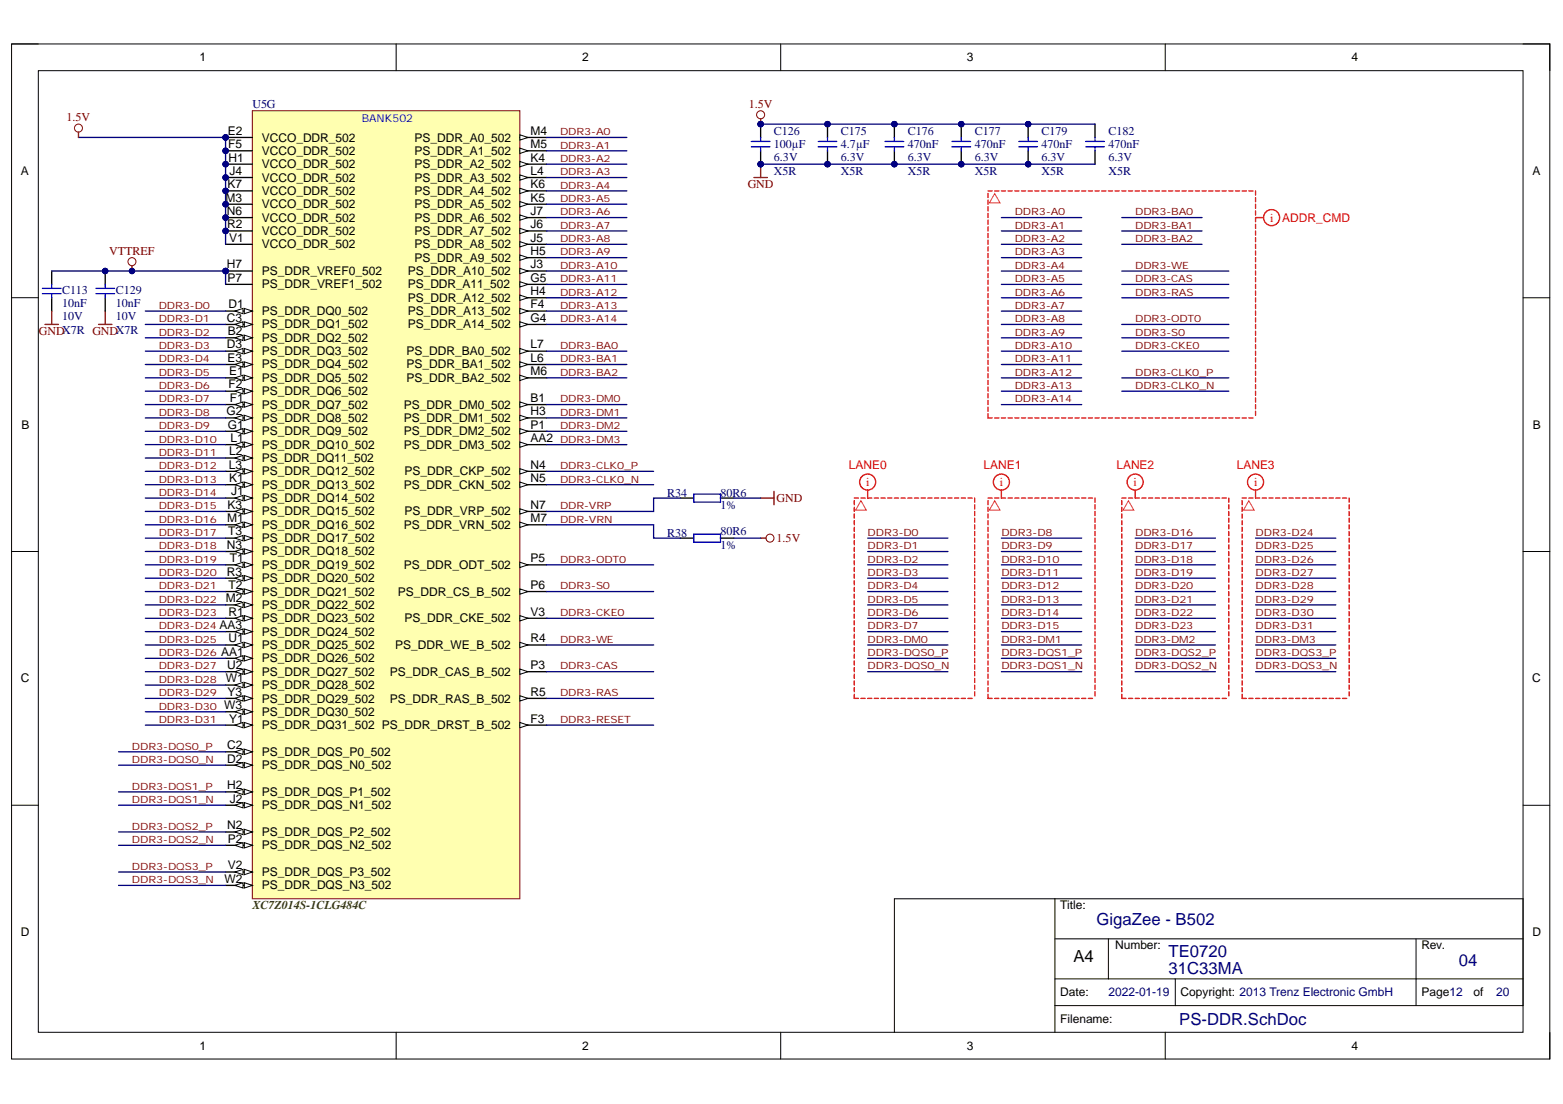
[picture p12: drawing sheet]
<svg xmlns="http://www.w3.org/2000/svg" width="297mm" height="210mm" viewBox="0 0 297 210" stroke-linecap="round" stroke-linejoin="round" font-family="sans-serif">
<defs><g id="words">
<g font-size="3.2" fill="#000080">
<text x="208.4" y="175.8">GigaZee - B502</text>
<text x="222.1" y="185.2">31C33MA</text>
<text x="222.1" y="181.9">TE0720</text>
<text x="277.2" y="183.6">04</text>
<text x="224.1" y="194.8">PS-DDR.SchDoc</text>
</g>
<text font-size="3.2" x="204" y="182.9">A4</text>
<g font-size="2.3">
<text x="37.9" y="11.7">1</text>
<text x="110.7" y="11.7">2</text>
<text x="183.8" y="11.7">3</text>
<text x="256.8" y="11.7">4</text>
<text x="43.3" y="25.7">E2</text>
<text x="43.4" y="28.2">F5</text>
<text x="49.7" y="26.9">VCCO_DDR_502</text>
<text x="49.7" y="29.5">VCCO_DDR_502</text>
<text x="78.8" y="29.5">PS_DDR_A1_502</text>
<text x="78.8" y="26.9">PS_DDR_A0_502</text>
<text x="100.8" y="28.2">M5</text>
<text x="100.8" y="25.7">M4</text>
<text x="4" y="33.3">A</text>
<text x="43.2" y="35.8">K7</text>
<text x="43.4" y="30.7">H1</text>
<text x="43.6" y="33.3">J4</text>
<text x="49.7" y="32">VCCO_DDR_502</text>
<text x="49.7" y="34.5">VCCO_DDR_502</text>
<text x="78.8" y="34.5">PS_DDR_A3_502</text>
<text x="78.8" y="32">PS_DDR_A2_502</text>
<text x="100.8" y="35.8">K6</text>
<text x="100.8" y="33.3">L4</text>
<text x="100.8" y="30.7">K4</text>
<text x="291.2" y="33.3">A</text>
<text x="42.8" y="38.3">M3</text>
<text x="43.1" y="40.9">N6</text>
<text x="49.7" y="37.1">VCCO_DDR_502</text>
<text x="49.7" y="39.6">VCCO_DDR_502</text>
<text x="78.8" y="39.6">PS_DDR_A5_502</text>
<text x="78.8" y="37.1">PS_DDR_A4_502</text>
<text x="100.8" y="40.9">J7</text>
<text x="100.8" y="38.3">K5</text>
<text x="43.1" y="43.4">R2</text>
<text x="43.6" y="45.9">V1</text>
<text x="49.7" y="42.1">VCCO_DDR_502</text>
<text x="49.7" y="44.7">VCCO_DDR_502</text>
<text x="49.7" y="47.2">VCCO_DDR_502</text>
<text x="78.8" y="47.2">PS_DDR_A8_502</text>
<text x="78.8" y="44.7">PS_DDR_A7_502</text>
<text x="78.8" y="42.1">PS_DDR_A6_502</text>
<text x="100.8" y="45.9">J5</text>
<text x="100.8" y="43.4">J6</text>
<text x="43.1" y="51">H7</text>
<text x="43.2" y="53.6">P7</text>
<text x="49.7" y="52.3">PS_DDR_VREF0_502</text>
<text x="77.5" y="52.3">PS_DDR_A10_502</text>
<text x="78.8" y="49.7">PS_DDR_A9_502</text>
<text x="100.8" y="53.6">G5</text>
<text x="100.8" y="51">J3</text>
<text x="100.8" y="48.5">H5</text>
<text x="43.4" y="58.7">D1</text>
<text x="49.7" y="59.9">PS_DDR_DQ0_502</text>
<text x="49.7" y="54.8">PS_DDR_VREF1_502</text>
<text x="77.5" y="59.9">PS_DDR_A13_502</text>
<text x="77.5" y="57.4">PS_DDR_A12_502</text>
<text x="77.5" y="54.8">PS_DDR_A11_502</text>
<text x="100.8" y="58.7">F4</text>
<text x="100.8" y="56.1">H4</text>
<text x="43.1" y="61.2">C3</text>
<text x="43.3" y="63.7">B2</text>
<text x="49.7" y="62.5">PS_DDR_DQ1_502</text>
<text x="49.7" y="65">PS_DDR_DQ2_502</text>
<text x="77.5" y="62.5">PS_DDR_A14_502</text>
<text x="100.8" y="61.2">G4</text>
<text x="43.1" y="66.3">D3</text>
<text x="43.2" y="68.8">E3</text>
<text x="43.6" y="71.3">E1</text>
<text x="49.7" y="67.5">PS_DDR_DQ3_502</text>
<text x="49.7" y="70.1">PS_DDR_DQ4_502</text>
<text x="77.3" y="70.1">PS_DDR_BA1_502</text>
<text x="77.3" y="67.5">PS_DDR_BA0_502</text>
<text x="100.8" y="71.3">M6</text>
<text x="100.8" y="68.8">L6</text>
<text x="100.8" y="66.3">L7</text>
<text x="43.4" y="73.9">F2</text>
<text x="43.7" y="76.4">F1</text>
<text x="49.7" y="72.6">PS_DDR_DQ5_502</text>
<text x="49.7" y="75.1">PS_DDR_DQ6_502</text>
<text x="49.7" y="77.7">PS_DDR_DQ7_502</text>
<text x="76.8" y="77.7">PS_DDR_DM0_502</text>
<text x="77.3" y="72.6">PS_DDR_BA2_502</text>
<text x="100.8" y="76.4">B1</text>
<text x="4.1" y="81.5">B</text>
<text x="43" y="79">G2</text>
<text x="43.3" y="81.5">G1</text>
<text x="49.7" y="80.2">PS_DDR_DQ8_502</text>
<text x="49.7" y="82.8">PS_DDR_DQ9_502</text>
<text x="76.8" y="80.2">PS_DDR_DM1_502</text>
<text x="76.8" y="82.8">PS_DDR_DM2_502</text>
<text x="100.8" y="79">H3</text>
<text x="100.8" y="81.5">P1</text>
<text x="291.3" y="81.5">B</text>
<text x="43.5" y="89.1">L3</text>
<text x="43.5" y="86.6">L2</text>
<text x="43.8" y="84">L1</text>
<text x="49.7" y="85.3">PS_DDR_DQ10_502</text>
<text x="49.7" y="87.9">PS_DDR_DQ11_502</text>
<text x="76.8" y="85.3">PS_DDR_DM3_502</text>
<text x="100.8" y="89.1">N4</text>
<text x="100.8" y="84">AA2</text>
<text x="43.6" y="91.7">K1</text>
<text x="43.9" y="94.2">J1</text>
<text x="49.7" y="90.4">PS_DDR_DQ12_502</text>
<text x="49.7" y="92.9">PS_DDR_DQ13_502</text>
<text x="49.7" y="95.5">PS_DDR_DQ14_502</text>
<text x="76.8" y="92.9">PS_DDR_CKN_502</text>
<text x="76.9" y="90.4">PS_DDR_CKP_502</text>
<text x="100.8" y="91.7">N5</text>
<text x="43.2" y="99.3">M1</text>
<text x="43.2" y="96.7">K3</text>
<text x="43.4" y="101.8">T3</text>
<text x="49.7" y="98">PS_DDR_DQ15_502</text>
<text x="49.7" y="100.5">PS_DDR_DQ16_502</text>
<text x="76.8" y="100.5">PS_DDR_VRN_502</text>
<text x="76.9" y="98">PS_DDR_VRP_502</text>
<text x="100.8" y="99.3">M7</text>
<text x="100.8" y="96.7">N7</text>
<text x="43.1" y="104.3">N3</text>
<text x="43.7" y="106.9">T1</text>
<text x="49.7" y="103.1">PS_DDR_DQ17_502</text>
<text x="49.7" y="105.6">PS_DDR_DQ18_502</text>
<text x="100.8" y="106.9">P5</text>
<text x="43.1" y="109.4">R3</text>
<text x="43.4" y="112">T2</text>
<text x="49.7" y="108.2">PS_DDR_DQ19_502</text>
<text x="49.7" y="110.7">PS_DDR_DQ20_502</text>
<text x="49.7" y="113.2">PS_DDR_DQ21_502</text>
<text x="75.6" y="113.2">PS_DDR_CS_B_502</text>
<text x="76.8" y="108.2">PS_DDR_ODT_502</text>
<text x="100.8" y="112">P6</text>
<text x="41.7" y="119.6">AA3</text>
<text x="42.9" y="114.5">M2</text>
<text x="43.4" y="117.1">R1</text>
<text x="49.7" y="115.8">PS_DDR_DQ22_502</text>
<text x="49.7" y="118.3">PS_DDR_DQ23_502</text>
<text x="76.9" y="118.3">PS_DDR_CKE_502</text>
<text x="100.8" y="117.1">V3</text>
<text x="42" y="124.7">AA1</text>
<text x="43.4" y="122.1">U1</text>
<text x="49.7" y="120.9">PS_DDR_DQ24_502</text>
<text x="49.7" y="123.4">PS_DDR_DQ25_502</text>
<text x="49.7" y="125.9">PS_DDR_DQ26_502</text>
<text x="75.1" y="123.4">PS_DDR_WE_B_502</text>
<text x="100.8" y="122.1">R4</text>
<text x="4" y="129.7">C</text>
<text x="42.9" y="129.7">W1</text>
<text x="43.1" y="127.2">U2</text>
<text x="49.7" y="128.5">PS_DDR_DQ27_502</text>
<text x="49.7" y="131">PS_DDR_DQ28_502</text>
<text x="74.1" y="128.5">PS_DDR_CAS_B_502</text>
<text x="100.8" y="127.2">P3</text>
<text x="291.2" y="129.7">C</text>
<text x="42.6" y="134.8">W3</text>
<text x="43.2" y="132.3">Y3</text>
<text x="43.6" y="137.4">Y1</text>
<text x="49.7" y="133.6">PS_DDR_DQ29_502</text>
<text x="49.7" y="136.1">PS_DDR_DQ30_502</text>
<text x="74.1" y="133.6">PS_DDR_RAS_B_502</text>
<text x="100.8" y="137.4">F3</text>
<text x="100.8" y="132.3">R5</text>
<text x="43.1" y="142.4">C2</text>
<text x="49.7" y="143.7">PS_DDR_DQS_P0_502</text>
<text x="49.7" y="138.6">PS_DDR_DQ31_502 PS_DDR_DRST_B_502</text>
<text x="43.1" y="145">D2</text>
<text x="49.7" y="146.2">PS_DDR_DQS_N0_502</text>
<text x="43.1" y="150.1">H2</text>
<text x="43.7" y="152.6">J2</text>
<text x="49.7" y="151.3">PS_DDR_DQS_P1_502</text>
<text x="49.7" y="153.9">PS_DDR_DQS_N1_502</text>
<text x="43.1" y="157.7">N2</text>
<text x="43.3" y="160.2">P2</text>
<text x="49.7" y="158.9">PS_DDR_DQS_P2_502</text>
<text x="49.7" y="161.5">PS_DDR_DQS_N2_502</text>
<text x="42.6" y="167.8">W2</text>
<text x="43.3" y="165.3">V2</text>
<text x="49.7" y="166.6">PS_DDR_DQS_P3_502</text>
<text x="49.7" y="169.1">PS_DDR_DQS_N3_502</text>
<text x="201.5" y="172.9">Title:</text>
<text x="4" y="178">D</text>
<text x="291.2" y="178">D</text>
<text x="211.9" y="180.5">Number:</text>
<text x="270.1" y="180.5">Rev.</text>
<text x="201.5" y="189.4">Date:</text>
<text x="224.4" y="189.4">Copyright: 2013 Trenz Electronic GmbH</text>
<text x="270.1" y="189.4">Page12</text>
<text x="280" y="189.4">of</text>
<text x="201.5" y="194.5">Filename:</text>
<text x="37.9" y="199.6">1</text>
<text x="110.7" y="199.6">2</text>
<text x="183.8" y="199.6">3</text>
<text x="256.8" y="199.6">4</text>
</g>
<g font-size="2.3" fill="#800000">
<text x="12.6" y="23.1">1.5V</text>
<text x="142.3" y="20.5">1.5V</text>
<text x="142.1" y="35.8">GND</text>
<text x="20.8" y="48.5">VTTREF</text>
<text x="7.4" y="63.7">GNDX7R GNDX7R</text>
<text x="147.6" y="95.5">GND</text>
<text x="147.6" y="103.1">1.5V</text>
</g>
<g font-size="2.3" fill="#000080">
<text x="48" y="20.5">U5G</text>
<text x="147.1" y="25.6">C126</text>
<text x="147.1" y="28.1">100µF</text>
<text x="159.8" y="25.6">C175</text>
<text x="159.8" y="28.1">4.7µF</text>
<text x="172.5" y="25.6">C176</text>
<text x="172.5" y="28.1">470nF</text>
<text x="185.2" y="25.6">C177</text>
<text x="185.2" y="28.1">470nF</text>
<text x="197.9" y="25.6">C179</text>
<text x="197.9" y="28.1">470nF</text>
<text x="210.7" y="25.6">C182</text>
<text x="210.7" y="28.1">470nF</text>
<text x="147.1" y="30.7">6.3V</text>
<text x="147.1" y="33.2">X5R</text>
<text x="159.8" y="30.7">6.3V</text>
<text x="159.8" y="33.2">X5R</text>
<text x="172.5" y="30.7">6.3V</text>
<text x="172.5" y="33.2">X5R</text>
<text x="185.2" y="30.7">6.3V</text>
<text x="185.2" y="33.2">X5R</text>
<text x="197.9" y="30.7">6.3V</text>
<text x="197.9" y="33.2">X5R</text>
<text x="210.7" y="30.7">6.3V</text>
<text x="210.7" y="33.2">X5R</text>
<text x="11.8" y="55.8">C113</text>
<text x="11.8" y="58.4">10nF</text>
<text x="22" y="55.8">C129</text>
<text x="22" y="58.4">10nF</text>
<text x="11.8" y="60.9">10V</text>
<text x="22" y="60.9">10V</text>
<text x="126.8" y="94.4">R34</text>
<text x="136.9" y="94.4">80R6</text>
<text x="136.9" y="96.7">1%</text>
<text x="136.9" y="101.8">80R6</text>
<text x="126.8" y="102">R38</text>
<text x="136.9" y="104.3">1%</text>
<text x="210.7" y="189.4">2022-01-19</text>
<text x="284.3" y="189.4">20</text>
</g>
<g font-size="2.3" fill="#f00">
<text x="241.4" y="42.1">i</text>
<text x="243.7" y="42.1">ADDR_CMD</text>
<text x="161.3" y="89.1">LANE0</text>
<text x="186.9" y="89.1">LANE1</text>
<text x="212.2" y="89.1">LANE2</text>
<text x="235.1" y="89.1">LANE3</text>
<text x="164.6" y="92.4">i</text>
<text x="190" y="92.4">i</text>
<text x="215.4" y="92.4">i</text>
<text x="238.3" y="92.4">i</text>
</g>
<text font-size="2.3" fill="#008000" x="48" y="172.9">XC7Z014S-1CLG484C</text>
<text font-size="2.1" fill="#00f" x="68.7" y="23.1">BANK502</text>
<g font-size="1.9" fill="#800000">
<text x="106.4" y="25.7">DDR3-A0</text>
<text x="106.4" y="28.3">DDR3-A1</text>
<text x="106.4" y="30.8">DDR3-A2</text>
<text x="106.4" y="33.3">DDR3-A3</text>
<text x="106.4" y="35.9">DDR3-A4</text>
<text x="106.4" y="38.4">DDR3-A5</text>
<text x="106.4" y="40.9">DDR3-A6</text>
<text x="192.8" y="40.9">DDR3-A0</text>
<text x="215.7" y="40.9">DDR3-BA0</text>
<text x="106.4" y="43.5">DDR3-A7</text>
<text x="106.4" y="46">DDR3-A8</text>
<text x="192.8" y="43.5">DDR3-A1</text>
<text x="192.8" y="46">DDR3-A2</text>
<text x="215.7" y="43.5">DDR3-BA1</text>
<text x="215.7" y="46">DDR3-BA2</text>
<text x="106.4" y="48.6">DDR3-A9</text>
<text x="106.4" y="51.1">DDR3-A10</text>
<text x="106.4" y="53.7">DDR3-A11</text>
<text x="192.8" y="48.6">DDR3-A3</text>
<text x="192.8" y="51.1">DDR3-A4</text>
<text x="192.8" y="53.7">DDR3-A5</text>
<text x="215.7" y="53.7">DDR3-CAS</text>
<text x="215.7" y="51.1">DDR3-WE</text>
<text x="30.2" y="58.7">DDR3-D0</text>
<text x="106.4" y="56.2">DDR3-A12</text>
<text x="106.4" y="58.7">DDR3-A13</text>
<text x="192.8" y="56.2">DDR3-A6</text>
<text x="192.8" y="58.7">DDR3-A7</text>
<text x="215.7" y="56.2">DDR3-RAS</text>
<text x="30.2" y="61.3">DDR3-D1</text>
<text x="30.2" y="63.8">DDR3-D2</text>
<text x="106.4" y="61.3">DDR3-A14</text>
<text x="192.8" y="61.3">DDR3-A8</text>
<text x="192.8" y="63.8">DDR3-A9</text>
<text x="215.7" y="63.8">DDR3-S0</text>
<text x="215.7" y="61.3">DDR3-ODT0</text>
<text x="30.2" y="66.3">DDR3-D3</text>
<text x="30.2" y="68.9">DDR3-D4</text>
<text x="30.2" y="71.4">DDR3-D5</text>
<text x="106.4" y="66.3">DDR3-BA0</text>
<text x="106.4" y="68.9">DDR3-BA1</text>
<text x="106.4" y="71.4">DDR3-BA2</text>
<text x="192.8" y="66.3">DDR3-A10</text>
<text x="192.8" y="68.9">DDR3-A11</text>
<text x="192.8" y="71.4">DDR3-A12</text>
<text x="215.7" y="66.3">DDR3-CKE0</text>
<text x="215.7" y="71.4">DDR3-CLK0_P</text>
<text x="30.2" y="73.9">DDR3-D6</text>
<text x="30.2" y="76.5">DDR3-D7</text>
<text x="106.4" y="76.5">DDR3-DM0</text>
<text x="192.8" y="73.9">DDR3-A13</text>
<text x="192.8" y="76.5">DDR3-A14</text>
<text x="215.7" y="73.9">DDR3-CLK0_N</text>
<text x="30.2" y="79.1">DDR3-D8</text>
<text x="30.2" y="81.6">DDR3-D9</text>
<text x="106.4" y="79.1">DDR3-DM1</text>
<text x="106.4" y="81.6">DDR3-DM2</text>
<text x="30.2" y="84.1">DDR3-D10</text>
<text x="30.2" y="86.7">DDR3-D11</text>
<text x="30.2" y="89.2">DDR3-D12</text>
<text x="106.4" y="84.1">DDR3-DM3</text>
<text x="106.4" y="89.2">DDR3-CLK0_P</text>
<text x="30.2" y="91.7">DDR3-D13</text>
<text x="30.2" y="94.3">DDR3-D14</text>
<text x="106.4" y="91.7">DDR3-CLK0_N</text>
<text x="30.2" y="96.8">DDR3-D15</text>
<text x="30.2" y="99.3">DDR3-D16</text>
<text x="30.2" y="101.9">DDR3-D17</text>
<text x="106.4" y="99.3">DDR-VRN</text>
<text x="106.4" y="96.8">DDR-VRP</text>
<text x="164.9" y="101.9">DDR3-D0</text>
<text x="190.3" y="101.9">DDR3-D8</text>
<text x="215.7" y="101.9">DDR3-D16</text>
<text x="238.6" y="101.9">DDR3-D24</text>
<text x="30.2" y="104.4">DDR3-D18</text>
<text x="30.2" y="107">DDR3-D19</text>
<text x="106.4" y="107">DDR3-ODT0</text>
<text x="164.9" y="104.4">DDR3-D1</text>
<text x="164.9" y="107">DDR3-D2</text>
<text x="190.3" y="104.4">DDR3-D9</text>
<text x="190.3" y="107">DDR3-D10</text>
<text x="215.7" y="104.4">DDR3-D17</text>
<text x="215.7" y="107">DDR3-D18</text>
<text x="238.6" y="104.4">DDR3-D25</text>
<text x="238.6" y="107">DDR3-D26</text>
<text x="30.2" y="109.5">DDR3-D20</text>
<text x="30.2" y="112.1">DDR3-D21</text>
<text x="106.4" y="112.1">DDR3-S0</text>
<text x="164.9" y="109.5">DDR3-D3</text>
<text x="164.9" y="112.1">DDR3-D4</text>
<text x="190.3" y="109.5">DDR3-D11</text>
<text x="190.3" y="112.1">DDR3-D12</text>
<text x="215.7" y="109.5">DDR3-D19</text>
<text x="215.7" y="112.1">DDR3-D20</text>
<text x="238.6" y="109.5">DDR3-D27</text>
<text x="238.6" y="112.1">DDR3-D28</text>
<text x="30.2" y="114.6">DDR3-D22</text>
<text x="30.2" y="117.1">DDR3-D23</text>
<text x="30.2" y="119.7">DDR3-D24</text>
<text x="106.4" y="117.1">DDR3-CKE0</text>
<text x="164.9" y="114.6">DDR3-D5</text>
<text x="164.9" y="117.1">DDR3-D6</text>
<text x="164.9" y="119.7">DDR3-D7</text>
<text x="190.3" y="114.6">DDR3-D13</text>
<text x="190.3" y="117.1">DDR3-D14</text>
<text x="190.3" y="119.7">DDR3-D15</text>
<text x="215.7" y="114.6">DDR3-D21</text>
<text x="215.7" y="117.1">DDR3-D22</text>
<text x="215.7" y="119.7">DDR3-D23</text>
<text x="238.6" y="114.6">DDR3-D29</text>
<text x="238.6" y="117.1">DDR3-D30</text>
<text x="238.6" y="119.7">DDR3-D31</text>
<text x="30.2" y="122.2">DDR3-D25</text>
<text x="30.2" y="124.7">DDR3-D26</text>
<text x="106.4" y="122.2">DDR3-WE</text>
<text x="164.9" y="122.2">DDR3-DM0</text>
<text x="164.9" y="124.7">DDR3-DQS0_P</text>
<text x="190.3" y="122.2">DDR3-DM1</text>
<text x="190.3" y="124.7">DDR3-DQS1_P</text>
<text x="215.7" y="122.2">DDR3-DM2</text>
<text x="215.7" y="124.7">DDR3-DQS2_P</text>
<text x="238.6" y="122.2">DDR3-DM3</text>
<text x="238.6" y="124.7">DDR3-DQS3_P</text>
<text x="30.2" y="127.3">DDR3-D27</text>
<text x="30.2" y="129.8">DDR3-D28</text>
<text x="106.4" y="127.3">DDR3-CAS</text>
<text x="164.9" y="127.3">DDR3-DQS0_N</text>
<text x="190.3" y="127.3">DDR3-DQS1_N</text>
<text x="215.7" y="127.3">DDR3-DQS2_N</text>
<text x="238.6" y="127.3">DDR3-DQS3_N</text>
<text x="30.2" y="132.4">DDR3-D29</text>
<text x="30.2" y="134.9">DDR3-D30</text>
<text x="30.2" y="137.5">DDR3-D31</text>
<text x="106.4" y="137.5">DDR3-RESET</text>
<text x="106.4" y="132.4">DDR3-RAS</text>
<text x="25.1" y="142.5">DDR3-DQS0_P</text>
<text x="25.1" y="145.1">DDR3-DQS0_N</text>
<text x="25.1" y="150.1">DDR3-DQS1_P</text>
<text x="25.1" y="152.7">DDR3-DQS1_N</text>
<text x="25.1" y="157.7">DDR3-DQS2_P</text>
<text x="25.1" y="160.3">DDR3-DQS2_N</text>
<text x="25.1" y="165.4">DDR3-DQS3_P</text>
<text x="25.1" y="167.9">DDR3-DQS3_N</text>
</g>
</g></defs>
<path d="M2.2 8.4h292.3v193h-292.3z" fill="none" stroke="#000" stroke-width=".19"/>
<path d="M7.3 13.4h282.1v182.9h-282.1z" fill-rule="evenodd" fill="#fff"/>
<g fill="none" stroke="#000" stroke-width=".19">
<path d="M2.2 8.4h5.1M7.3 13.4h282.1v182.9h-282.1zM75.3 8.4v5M148.4 8.4v5M221.4 8.4v5M289.4 8.4h5.1v5M2.2 56.6h5.1M289.4 56.6h5.1M2.2 104.9h5.1M289.4 104.9h5.1M2.2 153.1h5.1M289.4 153.1h5.1"/>
<path d="M200.5 170.9v25.4M200.5 178.5h88.9M210.6 178.5v7.6M269.1 178.5v12.7M75.3 196.3v5.1M148.4 196.3v5.1M200.5 191.2h88.9v-20.3h-119.4v25.4M200.5 186.1h88.9M221.4 196.3v5.1M223.4 186.1v5.1M294.5 196.3v5.1"/>
</g>
<circle cx="42.9" cy="26.1" r=".51" fill="#000080"/>
<circle cx="42.9" cy="26.1" r=".51" fill="none" stroke="#000080" stroke-width=".19"/>
<circle cx="42.9" cy="28.7" r=".51" fill="#000080"/>
<circle cx="42.9" cy="28.7" r=".51" fill="none" stroke="#000080" stroke-width=".19"/>
<circle cx="42.9" cy="31.2" r=".51" fill="#000080"/>
<circle cx="42.9" cy="31.2" r=".51" fill="none" stroke="#000080" stroke-width=".19"/>
<circle cx="42.9" cy="33.8" r=".51" fill="#000080"/>
<circle cx="42.9" cy="33.8" r=".51" fill="none" stroke="#000080" stroke-width=".19"/>
<circle cx="42.9" cy="36.3" r=".51" fill="#000080"/>
<circle cx="42.9" cy="36.3" r=".51" fill="none" stroke="#000080" stroke-width=".19"/>
<circle cx="42.9" cy="38.8" r=".51" fill="#000080"/>
<circle cx="42.9" cy="38.8" r=".51" fill="none" stroke="#000080" stroke-width=".19"/>
<circle cx="42.9" cy="41.4" r=".51" fill="#000080"/>
<circle cx="42.9" cy="41.4" r=".51" fill="none" stroke="#000080" stroke-width=".19"/>
<circle cx="42.9" cy="43.9" r=".51" fill="#000080"/>
<circle cx="42.9" cy="43.9" r=".51" fill="none" stroke="#000080" stroke-width=".19"/>
<circle cx="42.9" cy="51.5" r=".51" fill="#000080"/>
<circle cx="42.9" cy="51.5" r=".51" fill="none" stroke="#000080" stroke-width=".19"/>
<path d="M48 21.1h50.8v149.8h-50.8z" fill-rule="evenodd" fill="#ffffb0"/>
<path d="M48 21.1h50.8v149.8h-50.8z" fill="none" stroke="#800000" stroke-width=".19"/>
<path d="M98.8 137.9h5.1" fill="none" stroke="#000" stroke-width=".25"/>
<path d="M98.8 137.4l1.5 .5-1.5 .5z" fill="#f8fcff"/>
<path d="M98.8 137.4l1.5 .5-1.5 .5z" fill="none" stroke="#000" stroke-width=".19"/>
<path d="M42.9 59.1h5.1" fill="none" stroke="#000" stroke-width=".25"/>
<path d="M46.4 58.6l1.6 .5-1.6 .6z" fill="#f8fcff"/>
<path d="M46.4 58.6l1.6 .5-1.6 .6z" fill="none" stroke="#000" stroke-width=".19"/>
<path d="M44.7 59.1l1.5-.5v1.1z" fill="#f8fcff"/>
<path d="M44.7 59.1l1.5-.5v1.1z" fill="none" stroke="#000" stroke-width=".19"/>
<path d="M42.9 61.7h5.1" fill="none" stroke="#000" stroke-width=".25"/>
<path d="M46.4 61.2l1.6 .5-1.6 .5z" fill="#f8fcff"/>
<path d="M46.4 61.2l1.6 .5-1.6 .5z" fill="none" stroke="#000" stroke-width=".19"/>
<path d="M44.7 61.7l1.5-.5v1z" fill="#f8fcff"/>
<path d="M44.7 61.7l1.5-.5v1z" fill="none" stroke="#000" stroke-width=".19"/>
<path d="M42.9 64.2h5.1" fill="none" stroke="#000" stroke-width=".25"/>
<path d="M46.4 63.7l1.6 .5-1.6 .5z" fill="#f8fcff"/>
<path d="M46.4 63.7l1.6 .5-1.6 .5z" fill="none" stroke="#000" stroke-width=".19"/>
<path d="M44.7 64.2l1.5-.5v1z" fill="#f8fcff"/>
<path d="M44.7 64.2l1.5-.5v1z" fill="none" stroke="#000" stroke-width=".19"/>
<path d="M42.9 66.8h5.1" fill="none" stroke="#000" stroke-width=".25"/>
<path d="M46.4 66.3l1.6 .5-1.6 .5z" fill="#f8fcff"/>
<path d="M46.4 66.3l1.6 .5-1.6 .5z" fill="none" stroke="#000" stroke-width=".19"/>
<path d="M44.7 66.8l1.5-.5v1z" fill="#f8fcff"/>
<path d="M44.7 66.8l1.5-.5v1z" fill="none" stroke="#000" stroke-width=".19"/>
<path d="M98.8 76.9h5.1" fill="none" stroke="#000" stroke-width=".25"/>
<path d="M98.8 76.4l1.5 .5-1.5 .5z" fill="#f8fcff"/>
<path d="M98.8 76.4l1.5 .5-1.5 .5z" fill="none" stroke="#000" stroke-width=".19"/>
<path d="M42.9 142.9h5.1" fill="none" stroke="#000" stroke-width=".25"/>
<path d="M46.4 142.4l1.6 .5-1.6 .5z" fill="#f8fcff"/>
<path d="M46.4 142.4l1.6 .5-1.6 .5z" fill="none" stroke="#000" stroke-width=".19"/>
<path d="M44.7 142.9l1.5-.5v1z" fill="#f8fcff"/>
<path d="M44.7 142.9l1.5-.5v1z" fill="none" stroke="#000" stroke-width=".19"/>
<path d="M42.9 145.5h5.1" fill="none" stroke="#000" stroke-width=".25"/>
<path d="M46.4 145l1.6 .5-1.6 .5z" fill="#f8fcff"/>
<path d="M46.4 145l1.6 .5-1.6 .5z" fill="none" stroke="#000" stroke-width=".19"/>
<path d="M44.7 145.5l1.5-.5v1z" fill="#f8fcff"/>
<path d="M44.7 145.5l1.5-.5v1z" fill="none" stroke="#000" stroke-width=".19"/>
<path d="M42.9 69.3h5.1" fill="none" stroke="#000" stroke-width=".25"/>
<path d="M46.4 68.8l1.6 .5-1.6 .5z" fill="#f8fcff"/>
<path d="M46.4 68.8l1.6 .5-1.6 .5z" fill="none" stroke="#000" stroke-width=".19"/>
<path d="M44.7 69.3l1.5-.5v1z" fill="#f8fcff"/>
<path d="M44.7 69.3l1.5-.5v1z" fill="none" stroke="#000" stroke-width=".19"/>
<path d="M42.9 71.8h5.1" fill="none" stroke="#000" stroke-width=".25"/>
<path d="M46.4 71.3l1.6 .5-1.6 .5z" fill="#f8fcff"/>
<path d="M46.4 71.3l1.6 .5-1.6 .5z" fill="none" stroke="#000" stroke-width=".19"/>
<path d="M44.7 71.8l1.5-.5v1z" fill="#f8fcff"/>
<path d="M44.7 71.8l1.5-.5v1z" fill="none" stroke="#000" stroke-width=".19"/>
<path d="M42.9 74.4h5.1" fill="none" stroke="#000" stroke-width=".25"/>
<path d="M46.4 73.9l1.6 .5-1.6 .5z" fill="#f8fcff"/>
<path d="M46.4 73.9l1.6 .5-1.6 .5z" fill="none" stroke="#000" stroke-width=".19"/>
<path d="M44.7 74.4l1.5-.5v1z" fill="#f8fcff"/>
<path d="M44.7 74.4l1.5-.5v1z" fill="none" stroke="#000" stroke-width=".19"/>
<path d="M42.9 76.9h5.1" fill="none" stroke="#000" stroke-width=".25"/>
<path d="M46.4 76.4l1.6 .5-1.6 .5z" fill="#f8fcff"/>
<path d="M46.4 76.4l1.6 .5-1.6 .5z" fill="none" stroke="#000" stroke-width=".19"/>
<path d="M44.7 76.9l1.5-.5v1z" fill="#f8fcff"/>
<path d="M44.7 76.9l1.5-.5v1z" fill="none" stroke="#000" stroke-width=".19"/>
<path d="M42.9 79.5h5.1" fill="none" stroke="#000" stroke-width=".25"/>
<path d="M46.4 79l1.6 .5-1.6 .5z" fill="#f8fcff"/>
<path d="M46.4 79l1.6 .5-1.6 .5z" fill="none" stroke="#000" stroke-width=".19"/>
<path d="M44.7 79.5l1.5-.5v1z" fill="#f8fcff"/>
<path d="M44.7 79.5l1.5-.5v1z" fill="none" stroke="#000" stroke-width=".19"/>
<path d="M42.9 82h5.1" fill="none" stroke="#000" stroke-width=".25"/>
<path d="M46.4 81.5l1.6 .5-1.6 .5z" fill="#f8fcff"/>
<path d="M46.4 81.5l1.6 .5-1.6 .5z" fill="none" stroke="#000" stroke-width=".19"/>
<path d="M44.7 82l1.5-.5v1z" fill="#f8fcff"/>
<path d="M44.7 82l1.5-.5v1z" fill="none" stroke="#000" stroke-width=".19"/>
<path d="M42.9 84.5h5.1" fill="none" stroke="#000" stroke-width=".25"/>
<path d="M46.4 84l1.6 .5-1.6 .5z" fill="#f8fcff"/>
<path d="M46.4 84l1.6 .5-1.6 .5z" fill="none" stroke="#000" stroke-width=".19"/>
<path d="M44.7 84.5l1.5-.5v1z" fill="#f8fcff"/>
<path d="M44.7 84.5l1.5-.5v1z" fill="none" stroke="#000" stroke-width=".19"/>
<path d="M42.9 87.1h5.1" fill="none" stroke="#000" stroke-width=".25"/>
<path d="M46.4 86.6l1.6 .5-1.6 .5z" fill="#f8fcff"/>
<path d="M46.4 86.6l1.6 .5-1.6 .5z" fill="none" stroke="#000" stroke-width=".19"/>
<path d="M44.7 87.1l1.5-.5v1z" fill="#f8fcff"/>
<path d="M44.7 87.1l1.5-.5v1z" fill="none" stroke="#000" stroke-width=".19"/>
<path d="M98.8 79.5h5.1" fill="none" stroke="#000" stroke-width=".25"/>
<path d="M98.8 79l1.5 .5-1.5 .5z" fill="#f8fcff"/>
<path d="M98.8 79l1.5 .5-1.5 .5z" fill="none" stroke="#000" stroke-width=".19"/>
<path d="M42.9 150.6h5.1" fill="none" stroke="#000" stroke-width=".25"/>
<path d="M46.4 150.1l1.6 .5-1.6 .5z" fill="#f8fcff"/>
<path d="M46.4 150.1l1.6 .5-1.6 .5z" fill="none" stroke="#000" stroke-width=".19"/>
<path d="M44.7 150.6l1.5-.5v1z" fill="#f8fcff"/>
<path d="M44.7 150.6l1.5-.5v1z" fill="none" stroke="#000" stroke-width=".19"/>
<path d="M42.9 153.1h5.1" fill="none" stroke="#000" stroke-width=".25"/>
<path d="M46.4 152.6l1.6 .5-1.6 .5z" fill="#f8fcff"/>
<path d="M46.4 152.6l1.6 .5-1.6 .5z" fill="none" stroke="#000" stroke-width=".19"/>
<path d="M44.7 153.1l1.5-.5v1z" fill="#f8fcff"/>
<path d="M44.7 153.1l1.5-.5v1z" fill="none" stroke="#000" stroke-width=".19"/>
<path d="M42.9 89.6h5.1" fill="none" stroke="#000" stroke-width=".25"/>
<path d="M46.4 89.1l1.6 .5-1.6 .5z" fill="#f8fcff"/>
<path d="M46.4 89.1l1.6 .5-1.6 .5z" fill="none" stroke="#000" stroke-width=".19"/>
<path d="M44.7 89.6l1.5-.5v1z" fill="#f8fcff"/>
<path d="M44.7 89.6l1.5-.5v1z" fill="none" stroke="#000" stroke-width=".19"/>
<path d="M42.9 92.2h5.1" fill="none" stroke="#000" stroke-width=".25"/>
<path d="M46.4 91.6l1.6 .6-1.6 .5z" fill="#f8fcff"/>
<path d="M46.4 91.6l1.6 .6-1.6 .5z" fill="none" stroke="#000" stroke-width=".19"/>
<path d="M44.7 92.2l1.5-.6v1.1z" fill="#f8fcff"/>
<path d="M44.7 92.2l1.5-.6v1.1z" fill="none" stroke="#000" stroke-width=".19"/>
<path d="M42.9 94.7h5.1" fill="none" stroke="#000" stroke-width=".25"/>
<path d="M46.4 94.2l1.6 .5-1.6 .5z" fill="#f8fcff"/>
<path d="M46.4 94.2l1.6 .5-1.6 .5z" fill="none" stroke="#000" stroke-width=".19"/>
<path d="M44.7 94.7l1.5-.5v1z" fill="#f8fcff"/>
<path d="M44.7 94.7l1.5-.5v1z" fill="none" stroke="#000" stroke-width=".19"/>
<path d="M42.9 97.2h5.1" fill="none" stroke="#000" stroke-width=".25"/>
<path d="M46.4 96.7l1.6 .5-1.6 .5z" fill="#f8fcff"/>
<path d="M46.4 96.7l1.6 .5-1.6 .5z" fill="none" stroke="#000" stroke-width=".19"/>
<path d="M44.7 97.2l1.5-.5v1z" fill="#f8fcff"/>
<path d="M44.7 97.2l1.5-.5v1z" fill="none" stroke="#000" stroke-width=".19"/>
<path d="M98.8 61.7h5.1" fill="none" stroke="#000" stroke-width=".25"/>
<path d="M98.8 61.2l1.5 .5-1.5 .5z" fill="#f8fcff"/>
<path d="M98.8 61.2l1.5 .5-1.5 .5z" fill="none" stroke="#000" stroke-width=".19"/>
<path d="M98.8 59.1h5.1" fill="none" stroke="#000" stroke-width=".25"/>
<path d="M98.8 58.6l1.5 .5-1.5 .6z" fill="#f8fcff"/>
<path d="M98.8 58.6l1.5 .5-1.5 .6z" fill="none" stroke="#000" stroke-width=".19"/>
<path d="M98.8 56.6h5.1" fill="none" stroke="#000" stroke-width=".25"/>
<path d="M98.8 56.1l1.5 .5-1.5 .5z" fill="#f8fcff"/>
<path d="M98.8 56.1l1.5 .5-1.5 .5z" fill="none" stroke="#000" stroke-width=".19"/>
<path d="M98.8 54.1h5.1" fill="none" stroke="#000" stroke-width=".25"/>
<path d="M98.8 53.6l1.5 .5-1.5 .5z" fill="#f8fcff"/>
<path d="M98.8 53.6l1.5 .5-1.5 .5z" fill="none" stroke="#000" stroke-width=".19"/>
<path d="M98.8 51.5h5.1" fill="none" stroke="#000" stroke-width=".25"/>
<path d="M98.8 51l1.5 .5-1.5 .5z" fill="#f8fcff"/>
<path d="M98.8 51l1.5 .5-1.5 .5z" fill="none" stroke="#000" stroke-width=".19"/>
<path d="M98.8 49h5.1" fill="none" stroke="#000" stroke-width=".25"/>
<path d="M98.8 48.5l1.5 .5-1.5 .5z" fill="#f8fcff"/>
<path d="M98.8 48.5l1.5 .5-1.5 .5z" fill="none" stroke="#000" stroke-width=".19"/>
<path d="M98.8 46.5h5.1" fill="none" stroke="#000" stroke-width=".25"/>
<path d="M98.8 45.9l1.5 .6-1.5 .5z" fill="#f8fcff"/>
<path d="M98.8 45.9l1.5 .6-1.5 .5z" fill="none" stroke="#000" stroke-width=".19"/>
<path d="M98.8 43.9h5.1" fill="none" stroke="#000" stroke-width=".25"/>
<path d="M98.8 43.4l1.5 .5-1.5 .5z" fill="#f8fcff"/>
<path d="M98.8 43.4l1.5 .5-1.5 .5z" fill="none" stroke="#000" stroke-width=".19"/>
<path d="M98.8 41.4h5.1" fill="none" stroke="#000" stroke-width=".25"/>
<path d="M98.8 40.9l1.5 .5-1.5 .5z" fill="#f8fcff"/>
<path d="M98.8 40.9l1.5 .5-1.5 .5z" fill="none" stroke="#000" stroke-width=".19"/>
<path d="M98.8 38.8h5.1" fill="none" stroke="#000" stroke-width=".25"/>
<path d="M98.8 38.3l1.5 .5-1.5 .5z" fill="#f8fcff"/>
<path d="M98.8 38.3l1.5 .5-1.5 .5z" fill="none" stroke="#000" stroke-width=".19"/>
<path d="M98.8 36.3h5.1" fill="none" stroke="#000" stroke-width=".25"/>
<path d="M98.8 35.8l1.5 .5-1.5 .5z" fill="#f8fcff"/>
<path d="M98.8 35.8l1.5 .5-1.5 .5z" fill="none" stroke="#000" stroke-width=".19"/>
<path d="M98.8 33.8h5.1" fill="none" stroke="#000" stroke-width=".25"/>
<path d="M98.8 33.2l1.5 .6-1.5 .5z" fill="#f8fcff"/>
<path d="M98.8 33.2l1.5 .6-1.5 .5z" fill="none" stroke="#000" stroke-width=".19"/>
<path d="M98.8 99.8h5.1" fill="none" stroke="#000" stroke-width=".25"/>
<path d="M98.8 99.3l1.5 .5-1.5 .5z" fill="#f8fcff"/>
<path d="M98.8 99.3l1.5 .5-1.5 .5z" fill="none" stroke="#000" stroke-width=".19"/>
<path d="M98.8 97.2h5.1" fill="none" stroke="#000" stroke-width=".25"/>
<path d="M98.8 96.7l1.5 .5-1.5 .5z" fill="#f8fcff"/>
<path d="M98.8 96.7l1.5 .5-1.5 .5z" fill="none" stroke="#000" stroke-width=".19"/>
<path d="M98.8 89.6h5.1" fill="none" stroke="#000" stroke-width=".25"/>
<path d="M98.8 89.1l1.5 .5-1.5 .5z" fill="#f8fcff"/>
<path d="M98.8 89.1l1.5 .5-1.5 .5z" fill="none" stroke="#000" stroke-width=".19"/>
<path d="M98.8 92.2h5.1" fill="none" stroke="#000" stroke-width=".25"/>
<path d="M98.8 91.6l1.5 .6-1.5 .5z" fill="#f8fcff"/>
<path d="M98.8 91.6l1.5 .6-1.5 .5z" fill="none" stroke="#000" stroke-width=".19"/>
<path d="M98.8 31.2h5.1" fill="none" stroke="#000" stroke-width=".25"/>
<path d="M98.8 30.7l1.5 .5-1.5 .5z" fill="#f8fcff"/>
<path d="M98.8 30.7l1.5 .5-1.5 .5z" fill="none" stroke="#000" stroke-width=".19"/>
<path d="M98.8 28.7h5.1" fill="none" stroke="#000" stroke-width=".25"/>
<path d="M98.8 28.2l1.5 .5-1.5 .5z" fill="#f8fcff"/>
<path d="M98.8 28.2l1.5 .5-1.5 .5z" fill="none" stroke="#000" stroke-width=".19"/>
<path d="M98.8 26.1h5.1" fill="none" stroke="#000" stroke-width=".25"/>
<path d="M98.8 25.6l1.5 .5-1.5 .5z" fill="#f8fcff"/>
<path d="M98.8 25.6l1.5 .5-1.5 .5z" fill="none" stroke="#000" stroke-width=".19"/>
<path d="M98.8 71.8h5.1" fill="none" stroke="#000" stroke-width=".25"/>
<path d="M98.8 71.3l1.5 .5-1.5 .5z" fill="#f8fcff"/>
<path d="M98.8 71.3l1.5 .5-1.5 .5z" fill="none" stroke="#000" stroke-width=".19"/>
<path d="M98.8 69.3h5.1" fill="none" stroke="#000" stroke-width=".25"/>
<path d="M98.8 68.8l1.5 .5-1.5 .5z" fill="#f8fcff"/>
<path d="M98.8 68.8l1.5 .5-1.5 .5z" fill="none" stroke="#000" stroke-width=".19"/>
<path d="M98.8 66.8h5.1" fill="none" stroke="#000" stroke-width=".25"/>
<path d="M98.8 66.3l1.5 .5-1.5 .5z" fill="#f8fcff"/>
<path d="M98.8 66.3l1.5 .5-1.5 .5z" fill="none" stroke="#000" stroke-width=".19"/>
<path d="M98.8 107.4h5.1" fill="none" stroke="#000" stroke-width=".25"/>
<path d="M98.8 106.9l1.5 .5-1.5 .5z" fill="#f8fcff"/>
<path d="M98.8 106.9l1.5 .5-1.5 .5z" fill="none" stroke="#000" stroke-width=".19"/>
<path d="M98.8 112.5h5.1" fill="none" stroke="#000" stroke-width=".25"/>
<path d="M98.8 112l1.5 .5-1.5 .5z" fill="#f8fcff"/>
<path d="M98.8 112l1.5 .5-1.5 .5z" fill="none" stroke="#000" stroke-width=".19"/>
<path d="M98.8 117.6h5.1" fill="none" stroke="#000" stroke-width=".25"/>
<path d="M98.8 117l1.5 .6-1.5 .5z" fill="#f8fcff"/>
<path d="M98.8 117l1.5 .6-1.5 .5z" fill="none" stroke="#000" stroke-width=".19"/>
<path d="M98.8 122.6h5.1" fill="none" stroke="#000" stroke-width=".25"/>
<path d="M98.8 122.1l1.5 .5-1.5 .5z" fill="#f8fcff"/>
<path d="M98.8 122.1l1.5 .5-1.5 .5z" fill="none" stroke="#000" stroke-width=".19"/>
<path d="M98.8 127.7h5.1" fill="none" stroke="#000" stroke-width=".25"/>
<path d="M98.8 127.2l1.5 .5-1.5 .5z" fill="#f8fcff"/>
<path d="M98.8 127.2l1.5 .5-1.5 .5z" fill="none" stroke="#000" stroke-width=".19"/>
<path d="M98.8 132.8h5.1" fill="none" stroke="#000" stroke-width=".25"/>
<path d="M98.8 132.3l1.5 .5-1.5 .5z" fill="#f8fcff"/>
<path d="M98.8 132.3l1.5 .5-1.5 .5z" fill="none" stroke="#000" stroke-width=".19"/>
<path d="M42.9 99.8h5.1" fill="none" stroke="#000" stroke-width=".25"/>
<path d="M46.4 99.3l1.6 .5-1.6 .5z" fill="#f8fcff"/>
<path d="M46.4 99.3l1.6 .5-1.6 .5z" fill="none" stroke="#000" stroke-width=".19"/>
<path d="M44.7 99.8l1.5-.5v1z" fill="#f8fcff"/>
<path d="M44.7 99.8l1.5-.5v1z" fill="none" stroke="#000" stroke-width=".19"/>
<path d="M42.9 102.3h5.1" fill="none" stroke="#000" stroke-width=".25"/>
<path d="M46.4 101.8l1.6 .5-1.6 .5z" fill="#f8fcff"/>
<path d="M46.4 101.8l1.6 .5-1.6 .5z" fill="none" stroke="#000" stroke-width=".19"/>
<path d="M44.7 102.3l1.5-.5v1z" fill="#f8fcff"/>
<path d="M44.7 102.3l1.5-.5v1z" fill="none" stroke="#000" stroke-width=".19"/>
<path d="M42.9 104.9h5.1" fill="none" stroke="#000" stroke-width=".25"/>
<path d="M46.4 104.3l1.6 .6-1.6 .5z" fill="#f8fcff"/>
<path d="M46.4 104.3l1.6 .6-1.6 .5z" fill="none" stroke="#000" stroke-width=".19"/>
<path d="M44.7 104.9l1.5-.6v1.1z" fill="#f8fcff"/>
<path d="M44.7 104.9l1.5-.6v1.1z" fill="none" stroke="#000" stroke-width=".19"/>
<path d="M42.9 107.4h5.1" fill="none" stroke="#000" stroke-width=".25"/>
<path d="M46.4 106.9l1.6 .5-1.6 .5z" fill="#f8fcff"/>
<path d="M46.4 106.9l1.6 .5-1.6 .5z" fill="none" stroke="#000" stroke-width=".19"/>
<path d="M44.7 107.4l1.5-.5v1z" fill="#f8fcff"/>
<path d="M44.7 107.4l1.5-.5v1z" fill="none" stroke="#000" stroke-width=".19"/>
<path d="M98.8 82h5.1" fill="none" stroke="#000" stroke-width=".25"/>
<path d="M98.8 81.5l1.5 .5-1.5 .5z" fill="#f8fcff"/>
<path d="M98.8 81.5l1.5 .5-1.5 .5z" fill="none" stroke="#000" stroke-width=".19"/>
<path d="M42.9 158.2h5.1" fill="none" stroke="#000" stroke-width=".25"/>
<path d="M46.4 157.7l1.6 .5-1.6 .5z" fill="#f8fcff"/>
<path d="M46.4 157.7l1.6 .5-1.6 .5z" fill="none" stroke="#000" stroke-width=".19"/>
<path d="M44.7 158.2l1.5-.5v1z" fill="#f8fcff"/>
<path d="M44.7 158.2l1.5-.5v1z" fill="none" stroke="#000" stroke-width=".19"/>
<path d="M42.9 160.7h5.1" fill="none" stroke="#000" stroke-width=".25"/>
<path d="M46.4 160.2l1.6 .5-1.6 .5z" fill="#f8fcff"/>
<path d="M46.4 160.2l1.6 .5-1.6 .5z" fill="none" stroke="#000" stroke-width=".19"/>
<path d="M44.7 160.7l1.5-.5v1z" fill="#f8fcff"/>
<path d="M44.7 160.7l1.5-.5v1z" fill="none" stroke="#000" stroke-width=".19"/>
<path d="M42.9 109.9h5.1" fill="none" stroke="#000" stroke-width=".25"/>
<path d="M46.4 109.4l1.6 .5-1.6 .5z" fill="#f8fcff"/>
<path d="M46.4 109.4l1.6 .5-1.6 .5z" fill="none" stroke="#000" stroke-width=".19"/>
<path d="M44.7 109.9l1.5-.5v1z" fill="#f8fcff"/>
<path d="M44.7 109.9l1.5-.5v1z" fill="none" stroke="#000" stroke-width=".19"/>
<path d="M42.9 112.5h5.1" fill="none" stroke="#000" stroke-width=".25"/>
<path d="M46.4 112l1.6 .5-1.6 .5z" fill="#f8fcff"/>
<path d="M46.4 112l1.6 .5-1.6 .5z" fill="none" stroke="#000" stroke-width=".19"/>
<path d="M44.7 112.5l1.5-.5v1z" fill="#f8fcff"/>
<path d="M44.7 112.5l1.5-.5v1z" fill="none" stroke="#000" stroke-width=".19"/>
<path d="M42.9 115h5.1" fill="none" stroke="#000" stroke-width=".25"/>
<path d="M46.4 114.5l1.6 .5-1.6 .5z" fill="#f8fcff"/>
<path d="M46.4 114.5l1.6 .5-1.6 .5z" fill="none" stroke="#000" stroke-width=".19"/>
<path d="M44.7 115l1.5-.5v1z" fill="#f8fcff"/>
<path d="M44.7 115l1.5-.5v1z" fill="none" stroke="#000" stroke-width=".19"/>
<path d="M42.9 117.6h5.1" fill="none" stroke="#000" stroke-width=".25"/>
<path d="M46.4 117l1.6 .6-1.6 .5z" fill="#f8fcff"/>
<path d="M46.4 117l1.6 .6-1.6 .5z" fill="none" stroke="#000" stroke-width=".19"/>
<path d="M44.7 117.6l1.5-.6v1.1z" fill="#f8fcff"/>
<path d="M44.7 117.6l1.5-.6v1.1z" fill="none" stroke="#000" stroke-width=".19"/>
<path d="M42.9 120.1h5.1" fill="none" stroke="#000" stroke-width=".25"/>
<path d="M46.4 119.6l1.6 .5-1.6 .5z" fill="#f8fcff"/>
<path d="M46.4 119.6l1.6 .5-1.6 .5z" fill="none" stroke="#000" stroke-width=".19"/>
<path d="M44.7 120.1l1.5-.5v1z" fill="#f8fcff"/>
<path d="M44.7 120.1l1.5-.5v1z" fill="none" stroke="#000" stroke-width=".19"/>
<path d="M42.9 122.6h5.1" fill="none" stroke="#000" stroke-width=".25"/>
<path d="M46.4 122.1l1.6 .5-1.6 .5z" fill="#f8fcff"/>
<path d="M46.4 122.1l1.6 .5-1.6 .5z" fill="none" stroke="#000" stroke-width=".19"/>
<path d="M44.7 122.6l1.5-.5v1z" fill="#f8fcff"/>
<path d="M44.7 122.6l1.5-.5v1z" fill="none" stroke="#000" stroke-width=".19"/>
<path d="M42.9 125.2h5.1" fill="none" stroke="#000" stroke-width=".25"/>
<path d="M46.4 124.7l1.6 .5-1.6 .5z" fill="#f8fcff"/>
<path d="M46.4 124.7l1.6 .5-1.6 .5z" fill="none" stroke="#000" stroke-width=".19"/>
<path d="M44.7 125.2l1.5-.5v1z" fill="#f8fcff"/>
<path d="M44.7 125.2l1.5-.5v1z" fill="none" stroke="#000" stroke-width=".19"/>
<path d="M42.9 127.7h5.1" fill="none" stroke="#000" stroke-width=".25"/>
<path d="M46.4 127.2l1.6 .5-1.6 .5z" fill="#f8fcff"/>
<path d="M46.4 127.2l1.6 .5-1.6 .5z" fill="none" stroke="#000" stroke-width=".19"/>
<path d="M44.7 127.7l1.5-.5v1z" fill="#f8fcff"/>
<path d="M44.7 127.7l1.5-.5v1z" fill="none" stroke="#000" stroke-width=".19"/>
<path d="M98.8 84.5h5.1" fill="none" stroke="#000" stroke-width=".25"/>
<path d="M98.8 84l1.5 .5-1.5 .5z" fill="#f8fcff"/>
<path d="M98.8 84l1.5 .5-1.5 .5z" fill="none" stroke="#000" stroke-width=".19"/>
<path d="M42.9 165.8h5.1" fill="none" stroke="#000" stroke-width=".25"/>
<path d="M46.4 165.3l1.6 .5-1.6 .5z" fill="#f8fcff"/>
<path d="M46.4 165.3l1.6 .5-1.6 .5z" fill="none" stroke="#000" stroke-width=".19"/>
<path d="M44.7 165.8l1.5-.5v1z" fill="#f8fcff"/>
<path d="M44.7 165.8l1.5-.5v1z" fill="none" stroke="#000" stroke-width=".19"/>
<path d="M42.9 168.3h5.1" fill="none" stroke="#000" stroke-width=".25"/>
<path d="M46.4 167.8l1.6 .5-1.6 .5z" fill="#f8fcff"/>
<path d="M46.4 167.8l1.6 .5-1.6 .5z" fill="none" stroke="#000" stroke-width=".19"/>
<path d="M44.7 168.3l1.5-.5v1z" fill="#f8fcff"/>
<path d="M44.7 168.3l1.5-.5v1z" fill="none" stroke="#000" stroke-width=".19"/>
<path d="M42.9 130.3h5.1" fill="none" stroke="#000" stroke-width=".25"/>
<path d="M46.4 129.7l1.6 .6-1.6 .5z" fill="#f8fcff"/>
<path d="M46.4 129.7l1.6 .6-1.6 .5z" fill="none" stroke="#000" stroke-width=".19"/>
<path d="M44.7 130.3l1.5-.6v1.1z" fill="#f8fcff"/>
<path d="M44.7 130.3l1.5-.6v1.1z" fill="none" stroke="#000" stroke-width=".19"/>
<path d="M42.9 132.8h5.1" fill="none" stroke="#000" stroke-width=".25"/>
<path d="M46.4 132.3l1.6 .5-1.6 .5z" fill="#f8fcff"/>
<path d="M46.4 132.3l1.6 .5-1.6 .5z" fill="none" stroke="#000" stroke-width=".19"/>
<path d="M44.7 132.8l1.5-.5v1z" fill="#f8fcff"/>
<path d="M44.7 132.8l1.5-.5v1z" fill="none" stroke="#000" stroke-width=".19"/>
<path d="M42.9 135.3h5.1" fill="none" stroke="#000" stroke-width=".25"/>
<path d="M46.4 134.8l1.6 .5-1.6 .5z" fill="#f8fcff"/>
<path d="M46.4 134.8l1.6 .5-1.6 .5z" fill="none" stroke="#000" stroke-width=".19"/>
<path d="M44.7 135.3l1.5-.5v1z" fill="#f8fcff"/>
<path d="M44.7 135.3l1.5-.5v1z" fill="none" stroke="#000" stroke-width=".19"/>
<path d="M42.9 137.9h5.1" fill="none" stroke="#000" stroke-width=".25"/>
<path d="M46.4 137.4l1.6 .5-1.6 .5z" fill="#f8fcff"/>
<path d="M46.4 137.4l1.6 .5-1.6 .5z" fill="none" stroke="#000" stroke-width=".19"/>
<path d="M44.7 137.9l1.5-.5v1z" fill="#f8fcff"/>
<path d="M44.7 137.9l1.5-.5v1z" fill="none" stroke="#000" stroke-width=".19"/>
<path d="M42.9 26.1h5.1" fill="none" stroke="#000" stroke-width=".25"/>
<circle cx="42.9" cy="26.1" r=".51" fill="#000080"/>
<circle cx="42.9" cy="26.1" r=".51" fill="none" stroke="#000080" stroke-width=".19"/>
<path d="M42.9 28.7h5.1" fill="none" stroke="#000" stroke-width=".25"/>
<circle cx="42.9" cy="28.7" r=".51" fill="#000080"/>
<circle cx="42.9" cy="28.7" r=".51" fill="none" stroke="#000080" stroke-width=".19"/>
<path d="M42.9 31.2h5.1" fill="none" stroke="#000" stroke-width=".25"/>
<circle cx="42.9" cy="31.2" r=".51" fill="#000080"/>
<circle cx="42.9" cy="31.2" r=".51" fill="none" stroke="#000080" stroke-width=".19"/>
<path d="M42.9 33.8h5.1" fill="none" stroke="#000" stroke-width=".25"/>
<circle cx="42.9" cy="33.8" r=".51" fill="#000080"/>
<circle cx="42.9" cy="33.8" r=".51" fill="none" stroke="#000080" stroke-width=".19"/>
<path d="M42.9 36.3h5.1" fill="none" stroke="#000" stroke-width=".25"/>
<circle cx="42.9" cy="36.3" r=".51" fill="#000080"/>
<circle cx="42.9" cy="36.3" r=".51" fill="none" stroke="#000080" stroke-width=".19"/>
<path d="M42.9 38.8h5.1" fill="none" stroke="#000" stroke-width=".25"/>
<circle cx="42.9" cy="38.8" r=".51" fill="#000080"/>
<circle cx="42.9" cy="38.8" r=".51" fill="none" stroke="#000080" stroke-width=".19"/>
<path d="M42.9 41.4h5.1" fill="none" stroke="#000" stroke-width=".25"/>
<circle cx="42.9" cy="41.4" r=".51" fill="#000080"/>
<circle cx="42.9" cy="41.4" r=".51" fill="none" stroke="#000080" stroke-width=".19"/>
<path d="M42.9 43.9h5.1" fill="none" stroke="#000" stroke-width=".25"/>
<circle cx="42.9" cy="43.9" r=".51" fill="#000080"/>
<circle cx="42.9" cy="43.9" r=".51" fill="none" stroke="#000080" stroke-width=".19"/>
<path d="M42.9 46.4h5.1M42.9 51.5h5.1" fill="none" stroke="#000" stroke-width=".25"/>
<circle cx="42.9" cy="51.5" r=".51" fill="#000080"/>
<circle cx="42.9" cy="51.5" r=".51" fill="none" stroke="#000080" stroke-width=".19"/>
<path d="M42.9 54.1h5.1" fill="none" stroke="#000" stroke-width=".25"/>
<g fill="none" stroke="#000080" stroke-width=".25">
<path d="M42.9 26.1v20.3M103.9 26.1h15.2M103.9 28.7h15.2M103.9 31.2h15.2M103.9 33.8h15.2M103.9 36.3h15.2M103.9 38.8h15.2M27.6 59.1h15.3M103.9 59.1h15.2M103.9 41.4h15.2M103.9 43.9h15.2M103.9 46.5h15.2"/>
<path d="M103.9 49h15.2M103.9 51.5h15.2M103.9 54.1h15.2M103.9 56.6h15.2M27.6 61.7h15.3M27.6 64.2h15.3M27.6 66.8h15.3M27.6 69.3h15.3M27.6 71.8h15.3M27.6 74.4h15.3M27.6 76.9h15.3M27.6 79.5h15.3"/>
<path d="M103.9 61.7h15.2M103.9 66.8h15.2M103.9 69.3h15.2M103.9 71.8h15.2M103.9 76.9h15.2M103.9 79.5h15.2M27.6 82h15.3M27.6 84.5h15.3M27.6 87.1h15.3M27.6 89.6h15.3M27.6 92.2h15.3M27.6 94.7h15.3"/>
<path d="M27.6 97.2h15.3M27.6 99.8h15.3M103.9 82h15.2M103.9 84.5h15.2M103.9 89.6h20.3M103.9 92.2h20.3M27.6 102.3h15.3M27.6 104.9h15.3M27.6 107.4h15.3M27.6 109.9h15.3M27.6 112.5h15.3M27.6 115h15.3"/>
<path d="M27.6 117.6h15.3M103.9 107.4h20.3M103.9 112.5h20.3M103.9 117.6h20.3M27.6 120.1h15.3M27.6 122.6h15.3M27.6 125.2h15.3M27.6 127.7h15.3M27.6 130.3h15.3M27.6 132.8h15.3M27.6 137.9h15.3M27.6 135.3h15.3"/>
<path d="M103.9 122.6h20.3M103.9 127.7h20.3M103.9 132.8h20.3M103.9 137.9h20.3M22.5 142.9h20.4M22.5 145.5h20.4M22.5 150.6h20.4M22.5 153.1h20.4M22.5 158.2h20.4M22.5 160.7h20.4M22.5 165.8h20.4M22.5 168.3h20.4"/>
</g>
<path d="M20 59.1v2.6M18.7 61.7h2.6" fill="none" stroke="#800000" stroke-width=".25"/>
<circle cx="42.9" cy="26.1" r=".51" fill="#000080"/>
<circle cx="42.9" cy="26.1" r=".51" fill="none" stroke="#000080" stroke-width=".19"/>
<circle cx="42.9" cy="28.7" r=".51" fill="#000080"/>
<circle cx="42.9" cy="28.7" r=".51" fill="none" stroke="#000080" stroke-width=".19"/>
<circle cx="42.9" cy="31.2" r=".51" fill="#000080"/>
<circle cx="42.9" cy="31.2" r=".51" fill="none" stroke="#000080" stroke-width=".19"/>
<circle cx="42.9" cy="33.8" r=".51" fill="#000080"/>
<circle cx="42.9" cy="33.8" r=".51" fill="none" stroke="#000080" stroke-width=".19"/>
<circle cx="42.9" cy="36.3" r=".51" fill="#000080"/>
<circle cx="42.9" cy="36.3" r=".51" fill="none" stroke="#000080" stroke-width=".19"/>
<circle cx="42.9" cy="38.8" r=".51" fill="#000080"/>
<circle cx="42.9" cy="38.8" r=".51" fill="none" stroke="#000080" stroke-width=".19"/>
<circle cx="42.9" cy="41.4" r=".51" fill="#000080"/>
<circle cx="42.9" cy="41.4" r=".51" fill="none" stroke="#000080" stroke-width=".19"/>
<circle cx="42.9" cy="43.9" r=".51" fill="#000080"/>
<circle cx="42.9" cy="43.9" r=".51" fill="none" stroke="#000080" stroke-width=".19"/>
<path d="M143.3 33.8h2.5M144.6 31.2v2.6" fill="none" stroke="#800000" stroke-width=".25"/>
<circle cx="144.6" cy="31.2" r=".51" fill="#000080"/>
<circle cx="144.6" cy="31.2" r=".51" fill="none" stroke="#000080" stroke-width=".19"/>
<g fill="none" stroke="#800000" stroke-width=".19">
<circle cx="25.1" cy="49.7" r=".76"/>
<circle cx="146.3" cy="102.3" r=".76"/>
</g>
<path d="M25.1 50.5v1M144.6 94.7h2.5M147.1 93.4v2.6M144.6 102.3h1" fill="none" stroke="#800000" stroke-width=".25"/>
<circle cx="25.1" cy="51.5" r=".51" fill="#000080"/>
<circle cx="25.1" cy="51.5" r=".51" fill="none" stroke="#000080" stroke-width=".19"/>
<path d="M129.3 94.7h2.5M136.9 94.7h2.6M129.3 102.3h2.5M136.9 102.3h2.6" fill="none" stroke="#000" stroke-width=".25"/>
<path d="M131.8 93.9h5.1v1.6h-5.1zM131.8 101.6h5.1v1.5h-5.1z" fill="none" stroke="#00f" stroke-width=".25"/>
<circle cx="20" cy="51.5" r=".51" fill="#000080"/>
<circle cx="20" cy="51.5" r=".51" fill="none" stroke="#000080" stroke-width=".19"/>
<path d="M20 51.5v2.6" fill="none" stroke="#000" stroke-width=".25"/>
<circle cx="20" cy="51.5" r=".51" fill="#000080"/>
<circle cx="20" cy="51.5" r=".51" fill="none" stroke="#000080" stroke-width=".19"/>
<path d="M9.8 51.5v2.6M9.8 56.6v2.5M20 56.6v2.5" fill="none" stroke="#000" stroke-width=".25"/>
<path d="M8 55.8h3.6M8 54.8h3.6M9.8 54.1v.7M9.8 55.8v.8M18.2 55.8h3.6M18.2 54.8h3.6M20 54.1v.7M20 55.8v.8" fill="none" stroke="#00f" stroke-width=".25"/>
<path d="M42.9 51.5v2.6" fill="none" stroke="#000080" stroke-width=".25"/>
<circle cx="42.9" cy="51.5" r=".51" fill="#000080"/>
<circle cx="42.9" cy="51.5" r=".51" fill="none" stroke="#000080" stroke-width=".19"/>
<path d="M9.8 51.5h33.1" fill="none" stroke="#000080" stroke-width=".25"/>
<circle cx="42.9" cy="51.5" r=".51" fill="#000080"/>
<circle cx="42.9" cy="51.5" r=".51" fill="none" stroke="#000080" stroke-width=".19"/>
<circle cx="25.1" cy="51.5" r=".51" fill="#000080"/>
<circle cx="25.1" cy="51.5" r=".51" fill="none" stroke="#000080" stroke-width=".19"/>
<circle cx="20" cy="51.5" r=".51" fill="#000080"/>
<circle cx="20" cy="51.5" r=".51" fill="none" stroke="#000080" stroke-width=".19"/>
<path d="M9.8 59.1v2.6M8.6 61.7h2.5" fill="none" stroke="#800000" stroke-width=".25"/>
<path d="M14.9 26.1h28" fill="none" stroke="#000080" stroke-width=".25"/>
<circle cx="42.9" cy="26.1" r=".51" fill="#000080"/>
<circle cx="42.9" cy="26.1" r=".51" fill="none" stroke="#000080" stroke-width=".19"/>
<circle cx="144.6" cy="31.2" r=".51" fill="#000080"/>
<circle cx="144.6" cy="31.2" r=".51" fill="none" stroke="#000080" stroke-width=".19"/>
<circle cx="144.6" cy="23.6" r=".51" fill="#000080"/>
<circle cx="144.6" cy="23.6" r=".51" fill="none" stroke="#000080" stroke-width=".19"/>
<path d="M144.6 28.7v2.5" fill="none" stroke="#000" stroke-width=".25"/>
<circle cx="144.6" cy="31.2" r=".51" fill="#000080"/>
<circle cx="144.6" cy="31.2" r=".51" fill="none" stroke="#000080" stroke-width=".19"/>
<path d="M144.6 23.6v2.5" fill="none" stroke="#000" stroke-width=".25"/>
<circle cx="144.6" cy="23.6" r=".51" fill="#000080"/>
<circle cx="144.6" cy="23.6" r=".51" fill="none" stroke="#000080" stroke-width=".19"/>
<path d="M142.8 26.9h3.5M142.8 27.9h3.5M144.6 26.1v.8M144.6 27.9v.8" fill="none" stroke="#00f" stroke-width=".25"/>
<circle cx="157.3" cy="31.2" r=".51" fill="#000080"/>
<circle cx="157.3" cy="31.2" r=".51" fill="none" stroke="#000080" stroke-width=".19"/>
<circle cx="157.3" cy="23.6" r=".51" fill="#000080"/>
<circle cx="157.3" cy="23.6" r=".51" fill="none" stroke="#000080" stroke-width=".19"/>
<path d="M157.3 28.7v2.5" fill="none" stroke="#000" stroke-width=".25"/>
<circle cx="157.3" cy="31.2" r=".51" fill="#000080"/>
<circle cx="157.3" cy="31.2" r=".51" fill="none" stroke="#000080" stroke-width=".19"/>
<path d="M157.3 23.6v2.5" fill="none" stroke="#000" stroke-width=".25"/>
<circle cx="157.3" cy="23.6" r=".51" fill="#000080"/>
<circle cx="157.3" cy="23.6" r=".51" fill="none" stroke="#000080" stroke-width=".19"/>
<path d="M155.5 26.9h3.5M155.5 27.9h3.5M157.3 26.1v.8M157.3 27.9v.8" fill="none" stroke="#00f" stroke-width=".25"/>
<circle cx="170" cy="23.6" r=".51" fill="#000080"/>
<circle cx="170" cy="23.6" r=".51" fill="none" stroke="#000080" stroke-width=".19"/>
<circle cx="170" cy="31.2" r=".51" fill="#000080"/>
<circle cx="170" cy="31.2" r=".51" fill="none" stroke="#000080" stroke-width=".19"/>
<path d="M170 23.6v2.5" fill="none" stroke="#000" stroke-width=".25"/>
<circle cx="170" cy="23.6" r=".51" fill="#000080"/>
<circle cx="170" cy="23.6" r=".51" fill="none" stroke="#000080" stroke-width=".19"/>
<path d="M170 28.7v2.5" fill="none" stroke="#000" stroke-width=".25"/>
<circle cx="170" cy="31.2" r=".51" fill="#000080"/>
<circle cx="170" cy="31.2" r=".51" fill="none" stroke="#000080" stroke-width=".19"/>
<path d="M168.2 27.9h3.6M168.2 26.9h3.6M170 26.1v.8M170 27.9v.8" fill="none" stroke="#00f" stroke-width=".25"/>
<circle cx="182.7" cy="23.6" r=".51" fill="#000080"/>
<circle cx="182.7" cy="23.6" r=".51" fill="none" stroke="#000080" stroke-width=".19"/>
<circle cx="182.7" cy="31.2" r=".51" fill="#000080"/>
<circle cx="182.7" cy="31.2" r=".51" fill="none" stroke="#000080" stroke-width=".19"/>
<path d="M182.7 23.6v2.5" fill="none" stroke="#000" stroke-width=".25"/>
<circle cx="182.7" cy="23.6" r=".51" fill="#000080"/>
<circle cx="182.7" cy="23.6" r=".51" fill="none" stroke="#000080" stroke-width=".19"/>
<path d="M182.7 28.7v2.5" fill="none" stroke="#000" stroke-width=".25"/>
<circle cx="182.7" cy="31.2" r=".51" fill="#000080"/>
<circle cx="182.7" cy="31.2" r=".51" fill="none" stroke="#000080" stroke-width=".19"/>
<path d="M180.9 27.9h3.6M180.9 26.9h3.6M182.7 26.1v.8M182.7 27.9v.8" fill="none" stroke="#00f" stroke-width=".25"/>
<circle cx="195.4" cy="23.6" r=".51" fill="#000080"/>
<circle cx="195.4" cy="23.6" r=".51" fill="none" stroke="#000080" stroke-width=".19"/>
<circle cx="195.4" cy="31.2" r=".51" fill="#000080"/>
<circle cx="195.4" cy="31.2" r=".51" fill="none" stroke="#000080" stroke-width=".19"/>
<path d="M195.4 23.6v2.5" fill="none" stroke="#000" stroke-width=".25"/>
<circle cx="195.4" cy="23.6" r=".51" fill="#000080"/>
<circle cx="195.4" cy="23.6" r=".51" fill="none" stroke="#000080" stroke-width=".19"/>
<path d="M195.4 28.7v2.5" fill="none" stroke="#000" stroke-width=".25"/>
<circle cx="195.4" cy="31.2" r=".51" fill="#000080"/>
<circle cx="195.4" cy="31.2" r=".51" fill="none" stroke="#000080" stroke-width=".19"/>
<path d="M193.6 27.9h3.6M193.6 26.9h3.6M195.4 26.1v.8M195.4 27.9v.8M206.3 27.9h3.6M206.3 26.9h3.6M208.1 26.1v.8M208.1 27.9v.8" fill="none" stroke="#00f" stroke-width=".25"/>
<path d="M208.1 23.6v2.5M208.1 28.7v2.5" fill="none" stroke="#000" stroke-width=".25"/>
<circle cx="144.6" cy="21.8" r=".76" fill="none" stroke="#800000" stroke-width=".19"/>
<path d="M144.6 22.6v1" fill="none" stroke="#800000" stroke-width=".25"/>
<circle cx="144.6" cy="23.6" r=".51" fill="#000080"/>
<circle cx="144.6" cy="23.6" r=".51" fill="none" stroke="#000080" stroke-width=".19"/>
<circle cx="14.9" cy="24.4" r=".76" fill="none" stroke="#800000" stroke-width=".19"/>
<path d="M14.9 25.1v1" fill="none" stroke="#800000" stroke-width=".25"/>
<g fill="none" stroke="#f00" stroke-width=".25">
<path d="M187.8 36.8v.8M187.8 38v.8M187.8 39.3v.8M187.8 36.3h.8M189 36.3h.8M190.3 36.3h.8M191.6 36.3h.8M192.9 36.3h.7M194.1 36.3h.8M195.4 36.3h.8M196.7 36.3h.8M197.9 36.3h.8"/>
<path d="M199.2 36.3h.8M200.5 36.3h.8M201.7 36.3h.8M203 36.3h.8M204.3 36.3h.8M205.6 36.3h.8M206.8 36.3h.8M208.1 36.3h.8M209.4 36.3h.8M210.6 36.3h.8M211.9 36.3h.8M213.2 36.3h.8"/>
<path d="M214.5 36.3h.8M215.7 36.3h.8M217 36.3h.8M218.3 36.3h.8M219.5 36.3h.8M220.8 36.3h.8M222.1 36.3h.8M223.4 36.3h.7M224.6 36.3h.8M225.9 36.3h.8M227.2 36.3h.8M228.4 36.3h.8"/>
<path d="M229.7 36.3h.8M231 36.3h.8M232.3 36.3h.8M233.5 36.3h.8M234.8 36.3h.8M236.1 36.3h.8M237.3 36.3h.8M238.6 36.3v.8M238.6 37.6v.8M238.6 38.8v.8M187.8 40.6v.8M187.8 41.8v.8"/>
<path d="M187.8 43.1v.8M187.8 44.4v.8M187.8 45.7v.8M187.8 46.9v.8M187.8 48.2v.8M187.8 49.5v.8M187.8 50.7v.8M187.8 52v.8M187.8 53.3v.8M187.8 54.5v.8M187.8 55.8v.8M187.8 57.1v.8"/>
<path d="M187.8 58.4v.7M187.8 59.6v.8M238.6 40.1v.8M238.6 42.6v.8M238.6 43.9v.8M238.6 45.2v.8M238.6 46.5v.7M238.6 47.7v.8M238.6 49v.8M238.6 50.3v.8M238.6 51.5v.8M238.6 52.8v.8"/>
<path d="M238.6 54.1v.8M238.6 55.3v.8M238.6 56.6v.8M238.6 57.9v.8M238.6 59.1v.8M240.1 41.4h-1.5v.8M187.8 60.9v.8M187.8 62.2v.8M187.8 63.4v.8M187.8 64.7v.8M187.8 66v.8M187.8 67.2v.8"/>
<path d="M187.8 68.5v.8M187.8 69.8v.8M187.8 71.1v.7M187.8 72.3v.8M187.8 73.6v.8M187.8 74.9v.8M187.8 76.1v.8M187.8 77.4v.8M187.8 78.7v.8h.8M189 79.5h.8M190.3 79.5h.8M191.6 79.5h.8"/>
<path d="M192.9 79.5h.7M194.1 79.5h.8M195.4 79.5h.8M196.7 79.5h.8M197.9 79.5h.8M199.2 79.5h.8M200.5 79.5h.8M201.7 79.5h.8M203 79.5h.8M204.3 79.5h.8M205.6 79.5h.8M206.8 79.5h.8"/>
<path d="M208.1 79.5h.8M209.4 79.5h.8M210.6 79.5h.8M211.9 79.5h.8M213.2 79.5h.8M214.5 79.5h.8M215.7 79.5h.8M217 79.5h.8M218.3 79.5h.8M219.5 79.5h.8M220.8 79.5h.8M222.1 79.5h.8"/>
<path d="M223.4 79.5h.7M224.6 79.5h.8M225.9 79.5h.8M227.2 79.5h.8M228.4 79.5h.8M229.7 79.5h.8M231 79.5h.8M232.3 79.5h.8M233.5 79.5h.8M234.8 79.5h.8M236.1 79.5h.8M237.3 79.5h.8"/>
<path d="M238.6 60.4v.8M238.6 61.7v.8M238.6 63v.8M238.6 64.2v.8M238.6 65.5v.8M238.6 66.8v.8M238.6 68v.8M238.6 69.3v.8M238.6 70.6v.8M238.6 71.8v.8M238.6 73.1v.8M238.6 74.4v.8"/>
<path d="M238.6 75.7v.8M238.6 76.9v.8M238.6 78.2v.8M162.3 95.2v.8M162.3 96.4v.8M162.3 97.7v.8M162.3 99v.8M162.3 94.7h.8M163.6 94.7h.8M164.9 93.2v1.5h.8M166.2 94.7h.8M167.4 94.7h.8"/>
<path d="M168.7 94.7h.8M170 94.7h.8M171.2 94.7h.8M172.5 94.7h.8M173.8 94.7h.8M175.1 94.7h.8M176.3 94.7h.8M177.6 94.7h.8M178.9 94.7h.8M180.1 94.7h.8M181.4 94.7h.8M182.7 94.7h.8"/>
<path d="M184 94.7h.8M185.2 94.7v.8M185.2 96v.8M185.2 97.2v.8M185.2 98.5v.8M185.2 99.8v.8M187.8 94.7h.8M187.8 95.2v.8M187.8 96.4v.8M187.8 97.7v.8M187.8 99v.8M189 94.7h.8"/>
<path d="M190.3 93.2v1.5h.8M191.6 94.7h.8M192.9 94.7h.7M194.1 94.7h.8M195.4 94.7h.8M196.7 94.7h.8M197.9 94.7h.8M199.2 94.7h.8M200.5 94.7h.8M201.7 94.7h.8M203 94.7h.8M204.3 94.7h.8"/>
<path d="M205.6 94.7h.8M206.8 94.7h.8M208.1 94.7v.8M208.1 96v.8M208.1 97.2v.8M208.1 98.5v.8M208.1 99.8v.8M213.2 94.7h.8M213.2 95.2v.8M213.2 96.4v.8M213.2 97.7v.8M213.2 99v.8"/>
<path d="M214.5 94.7h.8M215.7 93.2v1.5h.8M217 94.7h.8M218.3 94.7h.8M219.5 94.7h.8M220.8 94.7h.8M222.1 94.7h.8M223.4 94.7h.7M224.6 94.7h.8M225.9 94.7h.8M227.2 94.7h.8M228.4 94.7h.8"/>
<path d="M229.7 94.7h.8M231 94.7h.8M232.3 94.7h.8M233.5 94.7v.8M233.5 96v.8M233.5 97.2v.8M233.5 98.5v.8M233.5 99.8v.8M236.1 94.7h.8M236.1 95.2v.8M236.1 96.4v.8M236.1 97.7v.8"/>
<path d="M236.1 99v.8M237.3 94.7h.8M238.6 93.2v1.5h.8M239.9 94.7h.8M241.2 94.7h.7M242.4 94.7h.8M243.7 94.7h.8M245 94.7h.8M246.2 94.7h.8M247.5 94.7h.8M248.8 94.7h.8M250 94.7h.8"/>
<path d="M251.3 94.7h.8M252.6 94.7h.8M253.9 94.7h.8M255.1 94.7h.8M256.4 94.7v.8M256.4 96v.8M256.4 97.2v.8M256.4 98.5v.8M256.4 99.8v.8M162.3 100.3v.7M162.3 101.5v.8M162.3 102.8v.8"/>
<path d="M162.3 104.1v.8M162.3 105.3v.8M162.3 106.6v.8M162.3 107.9v.8M162.3 109.1v.8M162.3 110.4v.8M162.3 111.7v.8M162.3 112.9v.8M162.3 114.2v.8M162.3 115.5v.8M162.3 116.8v.8M162.3 118v.8"/>
<path d="M162.3 119.3v.8M185.2 101v.8M185.2 102.3v.8M185.2 103.6v.8M185.2 104.9v.8M185.2 106.1v.8M185.2 107.4v.8M185.2 108.7v.8M185.2 109.9v.8M185.2 111.2v.8M185.2 112.5v.8M185.2 113.7v.8"/>
<path d="M185.2 115v.8M185.2 116.3v.8M185.2 117.6v.7M185.2 118.8v.8M187.8 100.3v.7M187.8 101.5v.8M187.8 102.8v.8M187.8 104.1v.8M187.8 105.3v.8M187.8 106.6v.8M187.8 107.9v.8M187.8 109.1v.8"/>
<path d="M187.8 110.4v.8M187.8 111.7v.8M187.8 113v.7M187.8 114.2v.8M187.8 115.5v.8M187.8 116.8v.8M187.8 118v.8M187.8 119.3v.8M208.1 101v.8M208.1 102.3v.8M208.1 103.6v.8M208.1 104.9v.8"/>
<path d="M208.1 106.1v.8M208.1 107.4v.8M208.1 108.7v.8M208.1 109.9v.8M208.1 111.2v.8M208.1 112.5v.8M208.1 113.7v.8M208.1 115v.8M208.1 116.3v.8M208.1 117.6v.7M208.1 118.8v.8M213.2 100.3v.7"/>
<path d="M213.2 101.5v.8M213.2 102.8v.8M213.2 104.1v.8M213.2 105.3v.8M213.2 106.6v.8M213.2 107.9v.8M213.2 109.1v.8M213.2 110.4v.8M213.2 111.7v.8M213.2 113v.7M213.2 114.2v.8M213.2 115.5v.8"/>
<path d="M213.2 116.8v.8M213.2 118v.8M213.2 119.3v.8M233.5 101v.8M233.5 102.3v.8M233.5 103.6v.8M233.5 104.9v.8M233.5 106.1v.8M233.5 107.4v.8M233.5 108.7v.8M233.5 109.9v.8M233.5 111.2v.8"/>
<path d="M233.5 112.5v.8M233.5 113.7v.8M233.5 115v.8M233.5 116.3v.8M233.5 117.6v.7M233.5 118.8v.8M236.1 100.3v.7M236.1 101.5v.8M236.1 102.8v.8M236.1 104.1v.8M236.1 105.3v.8M236.1 106.6v.8"/>
<path d="M236.1 107.9v.8M236.1 109.1v.8M236.1 110.4v.8M236.1 111.7v.8M236.1 113v.7M236.1 114.2v.8M236.1 115.5v.8M236.1 116.8v.8M236.1 118v.8M236.1 119.3v.8M256.4 101v.8M256.4 102.3v.8"/>
<path d="M256.4 103.6v.8M256.4 104.9v.8M256.4 106.1v.8M256.4 107.4v.8M256.4 108.7v.8M256.4 109.9v.8M256.4 111.2v.8M256.4 112.5v.8M256.4 113.7v.8M256.4 115v.8M256.4 116.3v.8M256.4 117.6v.7"/>
<path d="M256.4 118.8v.8M162.3 120.6v.8M162.3 121.8v.8M162.3 123.1v.8M162.3 124.4v.8M162.3 125.6v.8M162.3 126.9v.8M162.3 128.2v.8M162.3 129.5v.8M162.3 130.7v.8M162.3 132v.8h.8M163.6 132.8h.8"/>
<path d="M164.9 132.8h.8M166.2 132.8h.8M167.4 132.8h.8M168.7 132.8h.8M170 132.8h.8M171.2 132.8h.8M172.5 132.8h.8M173.8 132.8h.8M175.1 132.8h.8M176.3 132.8h.8M177.6 132.8h.8M178.9 132.8h.8"/>
<path d="M180.1 132.8h.8M181.4 132.8h.8M182.7 132.8h.8M184 132.8h.8M185.2 120.1v.8M185.2 121.4v.8M185.2 122.6v.8M185.2 123.9v.8M185.2 125.2v.8M185.2 126.4v.8M185.2 127.7v.8M185.2 129v.8"/>
<path d="M185.2 130.3v.7M185.2 131.5v.8M187.8 132v.8h.8M187.8 120.6v.8M187.8 121.8v.8M187.8 123.1v.8M187.8 124.4v.8M187.8 125.6v.8M187.8 126.9v.8M187.8 128.2v.8M187.8 129.5v.8M187.8 130.7v.8"/>
<path d="M189 132.8h.8M190.3 132.8h.8M191.6 132.8h.8M192.9 132.8h.7M194.1 132.8h.8M195.4 132.8h.8M196.7 132.8h.8M197.9 132.8h.8M199.2 132.8h.8M200.5 132.8h.8M201.7 132.8h.8M203 132.8h.8"/>
<path d="M204.3 132.8h.8M205.6 132.8h.8M206.8 132.8h.8M208.1 120.1v.8M208.1 121.4v.8M208.1 122.6v.8M208.1 123.9v.8M208.1 125.2v.8M208.1 126.4v.8M208.1 127.7v.8M208.1 129v.8M208.1 130.3v.7"/>
<path d="M208.1 131.5v.8M213.2 132v.8h.8M213.2 120.6v.8M213.2 121.8v.8M213.2 123.1v.8M213.2 124.4v.8M213.2 125.6v.8M213.2 126.9v.8M213.2 128.2v.8M213.2 129.5v.8M213.2 130.7v.8M214.5 132.8h.8"/>
<path d="M215.7 132.8h.8M217 132.8h.8M218.3 132.8h.8M219.5 132.8h.8M220.8 132.8h.8M222.1 132.8h.8M223.4 132.8h.7M224.6 132.8h.8M225.9 132.8h.8M227.2 132.8h.8M228.4 132.8h.8M229.7 132.8h.8"/>
<path d="M231 132.8h.8M232.3 132.8h.8M233.5 120.1v.8M233.5 121.4v.8M233.5 122.6v.8M233.5 123.9v.8M233.5 125.2v.8M233.5 126.4v.8M233.5 127.7v.8M233.5 129v.8M233.5 130.3v.7M233.5 131.5v.8"/>
<path d="M236.1 132v.8h.8M236.1 120.6v.8M236.1 121.8v.8M236.1 123.1v.8M236.1 124.4v.8M236.1 125.6v.8M236.1 126.9v.8M236.1 128.2v.8M236.1 129.5v.8M236.1 130.7v.8M237.3 132.8h.8M238.6 132.8h.8"/>
<path d="M239.9 132.8h.8M241.2 132.8h.7M242.4 132.8h.8M243.7 132.8h.8M245 132.8h.8M246.2 132.8h.8M247.5 132.8h.8M248.8 132.8h.8M250 132.8h.8M251.3 132.8h.8M252.6 132.8h.8M253.9 132.8h.8"/>
<path d="M255.1 132.8h.8M256.4 120.1v.8M256.4 121.4v.8M256.4 122.6v.8M256.4 123.9v.8M256.4 125.2v.8M256.4 126.4v.8M256.4 127.7v.8M256.4 129v.8M256.4 130.3v.7M256.4 131.5v.8"/>
<circle cx="241.7" cy="41.4" r="1.53"/>
<circle cx="164.9" cy="91.7" r="1.52"/>
<circle cx="190.3" cy="91.7" r="1.52"/>
<circle cx="215.7" cy="91.7" r="1.52"/>
<circle cx="238.6" cy="91.7" r="1.52"/>
</g>
<path d="M189 36.8l1.1 1.8h-2.1zM163.6 95.2l1 1.8h-2zM189 95.2l1.1 1.8h-2.1zM214.5 95.2l1 1.8h-2.1zM237.3 95.2l1 1.8h-2z" fill="none" stroke="#f33" stroke-width=".19"/>
<g fill="none" stroke="#000080" stroke-width=".25">
<path d="M144.6 23.6h63.5M190.3 41.4h15.3M190.3 43.9h15.3M190.3 46.5h15.3M190.3 49h15.3M190.3 51.5h15.3M190.3 54.1h15.3M190.3 56.6h15.3M190.3 59.1h15.3M213.2 41.4h15.2M213.2 43.9h15.2M213.2 46.5h15.2"/>
<path d="M213.2 51.5h20.3M213.2 54.1h20.3M213.2 56.6h20.3M190.3 61.7h15.3M190.3 64.2h15.3M190.3 66.8h15.3M190.3 69.3h15.3M190.3 71.8h15.3M190.3 74.4h15.3M190.3 76.9h15.3M213.2 61.7h20.3M213.2 64.2h20.3"/>
<path d="M213.2 66.8h20.3M103.9 99.8h20.3v2.5h5.1M129.3 94.7h-5.1v2.5h-20.3M139.5 94.7h5.1M139.5 102.3h5.1M164.9 102.3h15.2M164.9 104.9h15.2M164.9 107.4h15.2M164.9 109.9h15.2M164.9 112.5h15.2M164.9 115h15.2M164.9 117.6h15.2"/>
<path d="M190.3 102.3h15.3M190.3 104.9h15.3M190.3 107.4h15.3M190.3 109.9h15.3M190.3 112.5h15.3M190.3 115h15.3M190.3 117.6h15.3M215.7 102.3h15.3M215.7 104.9h15.3M215.7 107.4h15.3M215.7 109.9h15.3M215.7 112.5h15.3"/>
<path d="M215.7 115h15.3M215.7 117.6h15.3M238.6 102.3h15.3M238.6 104.9h15.3M238.6 107.4h15.3M238.6 109.9h15.3M238.6 112.5h15.3M238.6 115h15.3M238.6 117.6h15.3M164.9 120.1h15.2M164.9 122.6h15.2M164.9 125.2h15.2"/>
<path d="M164.9 127.7h15.2M190.3 120.1h15.3M190.3 122.6h15.3M190.3 125.2h15.3M190.3 127.7h15.3M215.7 120.1h15.3M215.7 122.6h15.3M215.7 125.2h15.3M215.7 127.7h15.3M238.6 120.1h15.3M238.6 122.6h15.3M238.6 125.2h15.3"/>
<path d="M238.6 127.7h15.3"/>
</g>
<circle cx="195.4" cy="23.6" r=".51" fill="#000080"/>
<circle cx="195.4" cy="23.6" r=".51" fill="none" stroke="#000080" stroke-width=".19"/>
<circle cx="182.7" cy="23.6" r=".51" fill="#000080"/>
<circle cx="182.7" cy="23.6" r=".51" fill="none" stroke="#000080" stroke-width=".19"/>
<circle cx="170" cy="23.6" r=".51" fill="#000080"/>
<circle cx="170" cy="23.6" r=".51" fill="none" stroke="#000080" stroke-width=".19"/>
<circle cx="157.3" cy="23.6" r=".51" fill="#000080"/>
<circle cx="157.3" cy="23.6" r=".51" fill="none" stroke="#000080" stroke-width=".19"/>
<circle cx="144.6" cy="23.6" r=".51" fill="#000080"/>
<circle cx="144.6" cy="23.6" r=".51" fill="none" stroke="#000080" stroke-width=".19"/>
<path d="M144.6 31.2h63.5" fill="none" stroke="#000080" stroke-width=".25"/>
<circle cx="195.4" cy="31.2" r=".51" fill="#000080"/>
<circle cx="195.4" cy="31.2" r=".51" fill="none" stroke="#000080" stroke-width=".19"/>
<circle cx="182.7" cy="31.2" r=".51" fill="#000080"/>
<circle cx="182.7" cy="31.2" r=".51" fill="none" stroke="#000080" stroke-width=".19"/>
<circle cx="170" cy="31.2" r=".51" fill="#000080"/>
<circle cx="170" cy="31.2" r=".51" fill="none" stroke="#000080" stroke-width=".19"/>
<circle cx="157.3" cy="31.2" r=".51" fill="#000080"/>
<circle cx="157.3" cy="31.2" r=".51" fill="none" stroke="#000080" stroke-width=".19"/>
<circle cx="144.6" cy="31.2" r=".51" fill="#000080"/>
<circle cx="144.6" cy="31.2" r=".51" fill="none" stroke="#000080" stroke-width=".19"/>
<path d="M213.2 71.8h20.3M213.2 74.4h20.3" fill="none" stroke="#000080" stroke-width=".25"/>
<use href="#words"/>
</svg>
